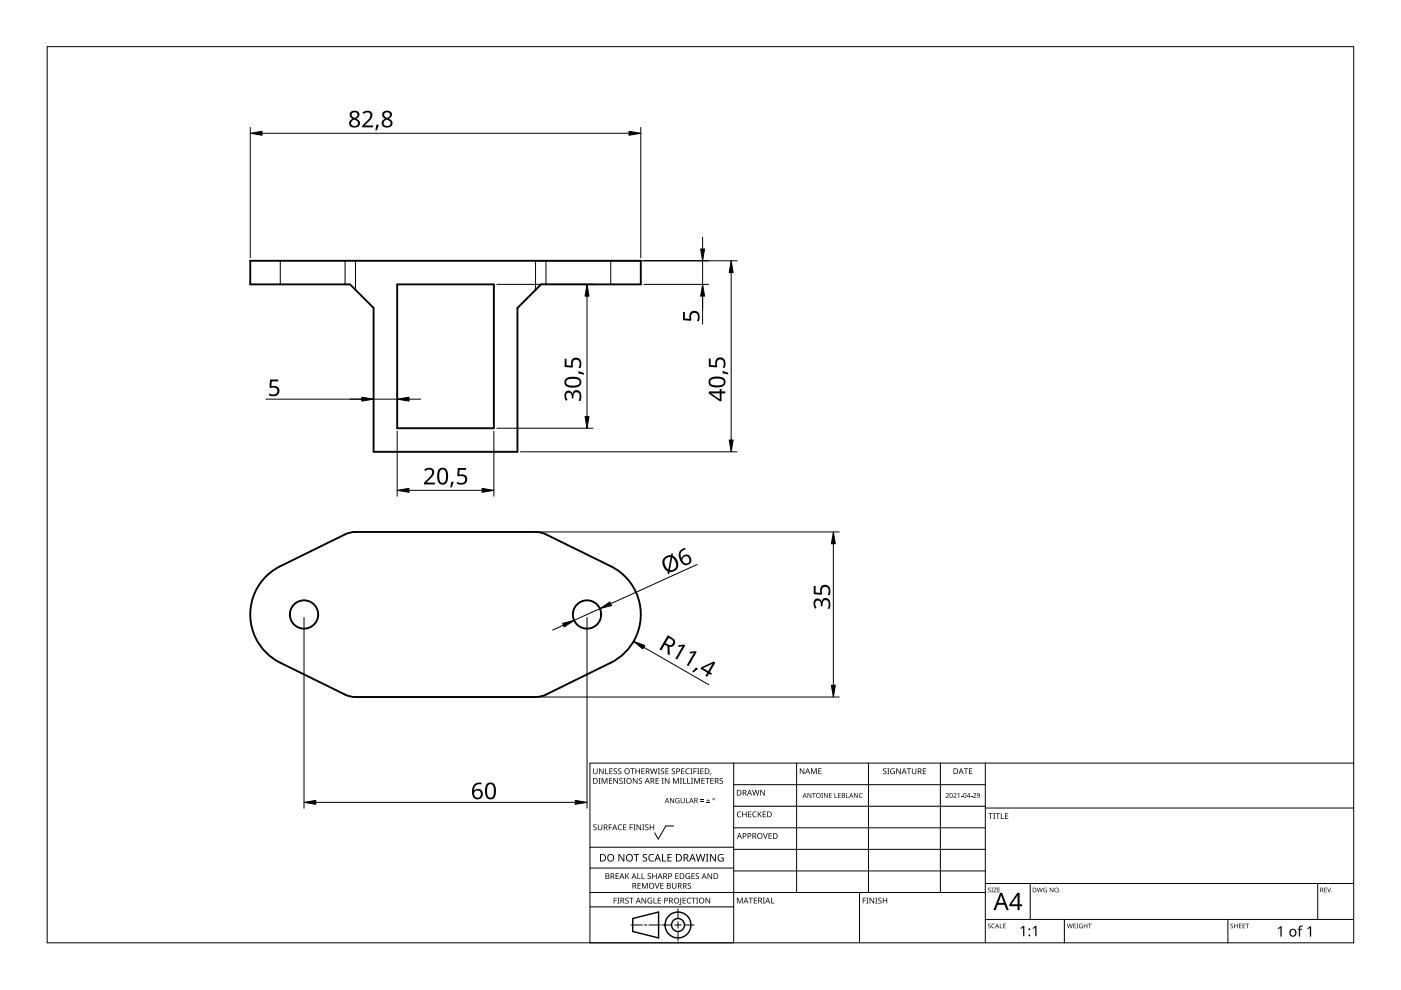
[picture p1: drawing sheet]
<svg xmlns="http://www.w3.org/2000/svg" width="297mm" height="210mm" viewBox="0 0 297 210" stroke-linecap="round" stroke-linejoin="round" font-family="sans-serif">
<g fill="none" stroke="#000" stroke-width=".4">
<path d="M53.1 55.3h82.8v5h-21.2l-5 5v30.5h-30.5v-30.5l-5-5h-21.1zM84.2 60.3h20.5v30.5h-20.5zM56.3 122.3l2-1.6 1.1-.6 13.8-6.8 1.3-.4 .9-.1h38.6l1.8 .5 13.7 6.8a11.4 11.4 0 0 1 6.4 10.2 11.4 11.4 0 0 1-6.4 10.2l-13.7 6.8-.9 .3-1.4 .2h-38.6l-1.7-.5-13.8-6.8a11.4 11.4 0 0 1-3.1-18.2z"/>
<circle cx="64.5" cy="130.3" r="3"/>
<circle cx="124.5" cy="130.3" r="3"/>
</g>
<path d="M59.4 55.3v5M73.2 55.3v5M75.4 55.3v6.2M113.5 55.3v6.2M115.8 55.3v5M129.5 55.3v5" fill="none" stroke="#000" stroke-width=".21"/>
<path d="M10 9.9h277v190h-277z" fill="none" stroke="#000" stroke-width=".21"/>
<g fill="none" stroke="#000" stroke-width=".21">
<path d="M125.1 179.6h30.5M142.8 175.1h-1.6l-1.6 2.8-.8-1.3M155.6 161.8v38.1h-30.5v-38.1h161.9M155.6 166.4h53.3M155.6 170.9h53.3M155.6 175.5h53.3M168.9 161.8v27.4M184.1 161.8v27.4M199.4 161.8v27.4M208.9 161.8v38.1M208.9 171.3h78.1M125.1 192.3h30.5"/>
<path d="M125.1 189.2h83.8M125.1 184h30.5M133.8 196.1h2.4M136.6 196.1h.6M137.6 196.1h2.4M140.3 196.1h2.1M143.1 196.1h1.3M143.7 192.7v2M143.7 195.4v1.4M143.7 197.5v2M145.1 196.1h2.1M155.6 180.1h53.3"/>
<path d="M155.6 184.7h53.3M182.2 189.2v10.7M208.9 194.9h78.1M208.9 187.3h78.1M218.4 187.3v7.6M225.7 194.9v5M260.3 194.9v5M279.4 187.3v7.6"/>
</g>
<g fill="#000">
<path d="M125.8 174.9l.5-.1h.2l-.1 .2a.25 .25 0 0 0-.3-.1 .25 .25 0 0 0 0 .4 .4 .4 0 0 1 .4 .3 .4 .4 0 0 1-.2 .5 .4 .4 0 0 1-.5-.3v.1a.27 .27 0 0 0 .5 0 .27 .27 0 0 0-.1-.4l-.4-.2zM125.8 162.9h.1v.8a.32 .32 0 0 0 .3 .3 .32 .32 0 0 0 .3-.3v-.8h.2v.8a.47 .47 0 0 1-.5 .4 .47 .47 0 0 1-.4-.4zM126.9 165h.4l-.1 .1v1l.1 .1h-.4l.1-.1v-1zM126.8 174.8h.1v.8a.32 .32 0 0 0 .3 .3 .32 .32 0 0 0 .3-.3v-.8h.2v.8a.47 .47 0 0 1-.5 .4 .47 .47 0 0 1-.4-.4zM127 162.9h.2l.6 1v-1h.2v1.2h-.2l-.7-1 .1 1h-.2zM127.6 165h.2l.4 1 .4-1h.2v1.2h-.2v-1.1l-.4 1.1h-.1l-.4-1.1v1.1h-.1zM128.3 162.9h.2v1.1h.5v.1h-.7zM129.1 174.8h.7v.1h-.6v.5h.5v.1h-.5v.5h-.1zM129.1 165h.7v.1h-.5v.4h.5v.1h-.5v.4h.5v.2h-.7zM129.2 162.9h.7v.1h-.5v.4h.4v.2h-.4v.4h.5v.1h-.7zM130.1 163l.5-.1 .2 .1v.1a.25 .25 0 0 0-.4-.1 .25 .25 0 0 0 0 .4 .4 .4 0 0 1 .4 .3 .4 .4 0 0 1-.2 .5 .4 .4 0 0 1-.5-.3v.1a.27 .27 0 0 0 .5 0 .27 .27 0 0 0-.1-.4l-.4-.2zM130.1 165h.1l.7 1v-1h.1v1.2h-.2l-.6-1v1h-.1z"/>
<path d="M131.1 175l.5-.2 .3 .1-.1 .1a.49 .49 0 0 0-.7 .4 .49 .49 0 0 0 .8 .4 .57 .57 0 0 1-.8 0 .57 .57 0 0 1 0-.8zM131.1 163l.4-.1 .2 .1v.1a.25 .25 0 0 0-.4-.1 .25 .25 0 0 0 0 .4 .4 .4 0 0 1 .5 .3 .4 .4 0 0 1-.3 .5 .4 .4 0 0 1-.5-.3l.1 .1a.27 .27 0 0 0 .4 0 .27 .27 0 0 0-.1-.4l-.3-.2zM131.3 165.1l.5-.2 .2 .1v.1a.25 .25 0 0 0-.4-.1 .25 .25 0 0 0 0 .4 .4 .4 0 0 1 .4 .3 .4 .4 0 0 1-.2 .5 .4 .4 0 0 1-.5-.2h.1a.27 .27 0 0 0 .4 .1 .27 .27 0 0 0-.1-.4l-.4-.3zM132.2 165h.4l-.1 .1v1l.1 .1h-.4l.1-.1v-1zM132.1 174.8h.7v.1h-.5v.4h.5v.1h-.5v.5h.5v.1h-.7zM133.5 174.8h.7v.1h-.5v.5h.5v.1h-.5v.5h-.2zM133.6 162.9h.9v.1h-.3v1.1h-.2v-1.1h-.4zM134.3 174.8h.4l-.1 .1v1l.1 .1h-.4l.1-.1v-1zM134.2 165h.2l.6 1v-1h.2v1.2h-.2l-.7-1v1h-.1zM134.7 162.9h.2v.5h.6v-.5h.2v1.2h-.2v-.5h-.6v.5h-.2zM135 174.8h.1l.7 1v-1h.1v1.2h-.2l-.6-1v1h-.1zM135.5 165.1l.4-.2 .2 .1v.1a.25 .25 0 0 0-.4-.1 .25 .25 0 0 0 0 .4 .4 .4 0 0 1 .5 .3 .4 .4 0 0 1-.3 .5 .4 .4 0 0 1-.5-.2h.1a.27 .27 0 0 0 .4 .1 .27 .27 0 0 0-.1-.4l-.3-.3z"/>
<path d="M136.2 174.8h.4l-.1 .1v1l.1 .1h-.4l.1-.1v-1zM136 162.9h.7v.1h-.6v.4h.5v.2h-.5v.4h.6v.1h-.7zM136.8 174.9l.4-.1h.3l-.1 .2a.25 .25 0 0 0-.3-.1 .25 .25 0 0 0 0 .4 .4 .4 0 0 1 .4 .3 .4 .4 0 0 1-.3 .5 .4 .4 0 0 1-.4-.3v.1a.27 .27 0 0 0 .5 0 .27 .27 0 0 0-.1-.4l-.4-.2zM137.8 174.8h.1v.5h.6v-.5h.2v1.2h-.2v-.6h-.6v.6h-.1zM137.8 162.9h.2l.3 1 .2-1h.2l.3 1 .2-1h.2l-.3 1.2h-.2l-.3-1-.3 1h-.1zM139 165h.7v.1h-.5v.4h.4v.1h-.4v.4h.5v.2h-.7zM139.5 162.9h.4l-.1 .1v1l.1 .1h-.4l.1-.1v-1zM140.3 165h.4l-.1 .1v1l.1 .1h-.4l.1-.1v-1zM140.1 163l.5-.1 .2 .1v.1a.25 .25 0 0 0-.4-.1 .25 .25 0 0 0 0 .4 .4 .4 0 0 1 .4 .3 .4 .4 0 0 1-.2 .5 .4 .4 0 0 1-.5-.3l.1 .1a.27 .27 0 0 0 .4 0 .27 .27 0 0 0-.1-.4l-.4-.2zM141.1 162.9h.7v.1h-.6v.4h.5v.2h-.5v.4h.6v.1h-.7zM141 165h.1l.7 1v-1h.1v1.2h-.2l-.6-1v1h-.1zM142.1 169.2h.1l.6 .9v-.9h.1v1.1h-.1l-.6-.9v.9h-.1z"/>
<path d="M142.5 163l.4-.1 .2 .1v.1a.25 .25 0 0 0-.4-.1 .25 .25 0 0 0 0 .4 .4 .4 0 0 1 .4 .3 .4 .4 0 0 1-.2 .5 .4 .4 0 0 1-.5-.3l.1 .1a.27 .27 0 0 0 .4 0 .27 .27 0 0 0-.1-.4l-.4-.2zM142.7 165h.2l.4 1 .4-1h.2v1.2h-.1v-1.1l-.4 1.1h-.2l-.4-1.1v1.1h-.1zM143.3 169.3l.5-.1 .3 .1-.1 .1a.45 .45 0 0 0-.7 .3 .45 .45 0 0 0 .6 .5v-.4h-.2v-.1h.4v.6a.6 .6 0 0 1-.8-.2 .6 .6 0 0 1 0-.8zM144.1 165h.5l-.2 .1v1l.2 .1h-.5l.2-.1v-1zM144.8 165h.2v1h.5v.2h-.7zM144.4 162.9h.7v.1h-.5v.4h.5v.2h-.5v.4h.5v.1h-.7zM144.3 169.2h.2v.7a.28 .28 0 0 0 .2 .3 .28 .28 0 0 0 .3-.3v-.7h.2v.7a.42 .42 0 0 1-.5 .4 .42 .42 0 0 1-.4-.4zM145.4 169.2h.2v1h.5v.1h-.7zM145.7 165h.2v1h.5v.2h-.7zM145.5 163.1l.4-.2 .3 .1v.1a.49 .49 0 0 0-.7 .4 .49 .49 0 0 0 .7 .5 .57 .57 0 0 1-.8-.1 .57 .57 0 0 1 0-.8zM146.4 162.9h.4l-.1 .1v1l.1 .1h-.4l.1-.1v-1zM146.5 165h.4l-.1 .1v1l.1 .1h-.4l.1-.1v-1z"/>
<path d="M147 162.9h.7v.1h-.5v.5h.5v.1h-.5v.5h-.2zM147.2 165h.2l.4 1 .4-1h.2v1.2h-.2l.1-1.1-.5 1.1h-.1l-.4-1.1v1.1h-.1zM147.8 162.9h.5l-.2 .1v1l.2 .1h-.5l.2-.1v-1zM148.5 169.9h.7v.1h-.7zM148.5 169.5h.7v.2h-.7zM148.5 162.9h.7v.1h-.6v.4h.5v.2h-.5v.4h.6v.1h-.7zM148.7 165h.7v.1h-.5v.4h.5v.1h-.5v.4h.5v.2h-.7zM149.8 170.2h.7v.1h-.7zM149.5 165h.9v.1h-.3v1.1h-.2v-1.1h-.4zM150.1 169.4l.1 .3h.3l-.3 .1v.3l-.1-.3h-.3l.3-.1zM150.7 163.9h.1l-.2 .4zM150.6 165h.7v.1h-.5v.4h.5v.1h-.5v.4h.5v.2h-.7z"/>
<path d="M152.6 165.1l.4-.2 .3 .1-.1 .1a.25 .25 0 0 0-.4-.1 .25 .25 0 0 0 0 .4 .4 .4 0 0 1 .5 .3 .4 .4 0 0 1-.3 .5 .4 .4 0 0 1-.5-.2h.1a.27 .27 0 0 0 .5 .1 .27 .27 0 0 0-.1-.4l-.4-.3zM156.4 172.2l.4-.2 .4 .1-.1 .1a.49 .49 0 0 0-.7 .5 .49 .49 0 0 0 .7 .4 .57 .57 0 0 1-.8 0 .57 .57 0 0 1 0-.8zM157.4 172.1h.1v.5h.7v-.5h.1v1.2h-.1v-.6h-.7v.6h-.1zM158.6 172.1h.7v.1h-.5v.4h.5v.1h-.5v.4h.5v.2h-.7zM159.7 172.2l.4-.2 .3 .1v.1a.49 .49 0 0 0-.7 .5 .49 .49 0 0 0 .7 .4 .57 .57 0 0 1-.8 0 .57 .57 0 0 1 0-.8zM159.5 167.5h.1l.3 1 .3-1h.1l.3 1 .3-1h.1l-.3 1.2h-.2l-.3-1.1-.3 1.1h-.1zM160.7 172.1h.1v.6l.5-.6h.2l-.5 .5 .5 .7h-.1l-.5-.6-.1 .6h-.1zM161.8 176.6h.1l.4 1.1 .3-1.1h.2l-.5 1.2h-.1zM161.2 167.5h.2l.6 1v-1h.2v1.2h-.2l-.7-1v1h-.1zM161.7 172.1h.7v.1h-.5v.4h.5v.1h-.5v.4h.5v.2h-.7zM162.9 176.6h.7v.2h-.5v.3h.5v.2h-.5v.4h.5v.1h-.7zM169.6 162.9h.2l.6 1v-1h.1v1.2h-.1l-.7-1v1h-.1z"/>
<path d="M171.2 168.1h.2l.5 .9v-.9h.1v1.1h-.1l-.6-.9v.9h-.1zM172 162.9h.2l.4 1 .3-1h.3v1.2h-.2v-1l-.4 1h-.1l-.4-1.1v1.1h-.1zM172.2 168.1h.7v.2h-.3v.9h-.1v-.9h-.3zM173.5 162.9h.7v.1h-.5v.4h.4v.1h-.4v.5h.5v.1h-.7zM174.1 168.1h.4l-.1 .1 .1 1h-.4l.1-.1zM174.7 168.1h.1l.6 .9v-.9h.1v1.1h-.2l-.5-.9v.9h-.1zM175.8 168.1h.5v.2h-.4v.3h.4v.1h-.4v.4h.4v.1h-.5zM176.9 168.1h.2v1h.4v.1h-.6zM177.7 168.1h.6v.2h-.5v.3h.4v.1h-.4v.4h.5v.1h-.6zM179.4 168.1h.1v1h.5v.1h-.6zM181.1 168.1h.1l.6 .9v-.9h.1v1.1h-.2l-.5-.9v.9h-.1zM182.2 168.3l.4-.2 .3 .1-.1 .1a.41 .41 0 0 0-.6 .4 .41 .41 0 0 0 .6 .3 .48 .48 0 0 1-.7 0 .48 .48 0 0 1 .1-.7z"/>
<path d="M187.3 163l.4-.1 .2 .1v.1a.25 .25 0 0 0-.4-.1 .25 .25 0 0 0 0 .4 .4 .4 0 0 1 .5 .3 .4 .4 0 0 1-.3 .5 .4 .4 0 0 1-.5-.3l.1 .1a.27 .27 0 0 0 .4 0 .27 .27 0 0 0-.1-.4l-.3-.2zM188.1 162.9h.5l-.2 .1v1l.2 .1h-.5l.2-.1v-1zM188.9 163.1l.5-.2 .3 .1v.1a.5 .5 0 0 0-.8 .4 .5 .5 0 0 0 .7 .5v-.4h-.3v-.1h.4v.6a.66 .66 0 0 1-.8-.1 .66 .66 0 0 1 0-.9zM190 162.9h.2l.7 1-.1-1h.2v1.2h-.2l-.6-1v1h-.2zM192.3 162.9h.9v.1h-.4v1.1h-.2v-1.1h-.3zM193.3 162.9h.2v.8a.32 .32 0 0 0 .3 .3 .32 .32 0 0 0 .3-.3v-.8h.2v.8a.47 .47 0 0 1-.5 .4 .47 .47 0 0 1-.5-.4zM195.7 162.9h.6v.1h-.5v.4h.5v.2h-.5v.4h.5v.1h-.6zM200.5 168.3a.37 .37 0 0 1 .6 0 .37 .37 0 0 1-.2 .5l-.3 .3h.6v.1h-.7l.3-.4a.27 .27 0 0 0 .2-.4 .27 .27 0 0 0-.4-.1zM202.1 168.3a.37 .37 0 0 1 .6 0 .37 .37 0 0 1-.2 .5l-.2 .3h.5v.1h-.7l.3-.4a.27 .27 0 0 0 .3-.4 .27 .27 0 0 0-.5-.1zM203 168.4l.4-.3v1.1h-.1v-.9zM203.7 168.7h.4v.1h-.4zM204.3 162.9h1v.1h-.4v1.1h-.2v-1.1h-.4z"/>
<path d="M205.8 168.7h.4v.1h-.4zM205.4 162.9h.7v.1h-.5v.4h.5v.1h-.5v.5h.5v.1h-.7zM206.3 168.3a.37 .37 0 0 1 .6 0 .37 .37 0 0 1-.2 .5l-.2 .3h.5v.1h-.7l.3-.4a.27 .27 0 0 0 .3-.4 .27 .27 0 0 0-.5-.1zM209.6 172.4h.9v.2h-.4v1h-.1v-1h-.4zM210.6 172.4h.4l-.1 .1v1l.1 .1h-.4l.1-.1v-1zM211.1 172.4h.9v.2h-.4v1h-.1v-1h-.4zM212.2 172.4h.2v1.1h.5v.1h-.7zM213.1 172.4h.7v.2h-.6v.3h.5v.2h-.5v.4h.6v.1h-.7zM130.1 190.3h.7v.2h-.5v.4h.4v.1h-.4v.6h-.2zM130.5 185.2h.7v.1h-.5v.4h.5v.1h-.5v.4h.5v.2h-.7zM130.9 190.3h.4l-.1 .2v.9l.1 .2h-.4l.1-.2v-.9zM131.1 181.1h.3l.8 1.3v-1.3h.2v1.6h-.3l-.8-1.4v1.4h-.2z"/>
<path d="M132.6 190.5l.4-.2 .3 .1-.1 .1a.25 .25 0 0 0-.4-.1 .25 .25 0 0 0 0 .4 .4 .4 0 0 1 .5 .3 .4 .4 0 0 1-.3 .5 .4 .4 0 0 1-.5-.2h.1a.27 .27 0 0 0 .5 .1 .27 .27 0 0 0-.1-.5l-.4-.2zM132.6 185.2h.1v.6l.6-.6h.1l-.5 .5 .5 .7h-.1l-.5-.6-.1 .6h-.1zM133.4 190.3h.9v.2h-.4v1.1h-.1v-1.1h-.4zM134.3 181.1h1.2v.2h-.5v1.4h-.2v-1.4h-.5zM135.1 185.2h.2v1h.5v.2h-.7zM135.2 187.2h.6v.1h-.5v.4h.5v.2h-.5v.4h.5v.1h-.6zM136 185.2h.2v1h.5v.2h-.7zM136.1 187.2h.2l.4 1 .4-1h.2v1.2h-.1v-1l-.4 1h-.2l-.4-1 .1 1h-.2zM136 190.3h.2l.7 1.1-.1-1.1h.2v1.3h-.2l-.6-1v1h-.2zM136.3 181.2l.3-.1h.6l-.2 .2a.33 .33 0 0 0-.5 .1 .33 .33 0 0 0 .4 .4 .49 .49 0 0 1 .3 .7 .49 .49 0 0 1-.8 .2l-.2-.1v-.2l.3 .1a.35 .35 0 0 0 .5-.2 .35 .35 0 0 0-.4-.4l-.3-.3zM137.4 190.5l.6-.2 .3 .1-.1 .1a.5 .5 0 0 0-.8 .4 .5 .5 0 0 0 .7 .5v-.3h-.3v-.2h.5v.6a.66 .66 0 0 1-.9-.1 .66 .66 0 0 1 0-.9zM137.4 185.3l.4-.2 .2 .1v.1a.25 .25 0 0 0-.4-.1 .25 .25 0 0 0 0 .4 .4 .4 0 0 1 .4 .3 .4 .4 0 0 1-.2 .5 .4 .4 0 0 1-.5-.2h.1a.27 .27 0 0 0 .4 .1 .27 .27 0 0 0-.1-.4l-.4-.3z"/>
<path d="M137.7 181.3l.5-.2h.5l-.1 .2a.63 .63 0 0 0-.9 .6 .63 .63 0 0 0 .9 .5v.2a.83 .83 0 0 1-1-.3 .83 .83 0 0 1 .1-1zM138.6 190.3h.1v1.1h.5v.2h-.6zM138.8 187.2h.2l.3 1.1 .4-1.1h.1l-.4 1.2h-.2zM138.3 185.2h.2v.5h.6v-.5h.1v1.2h-.1v-.6h-.6v.6h-.2zM139.5 190.3h.6v.2h-.5v.4h.5v.1h-.5v.4h.5v.2h-.6zM140.4 181.1h.2v1.4h.6v.2h-.8zM140 187.2h.7v.1h-.5v.4h.4v.2h-.4v.4h.5v.1h-.7zM141.5 181.1h.9v.2h-.7v.4h.7v.2h-.7v.6h.7v.2h-.9zM142.5 187.2h.1v.8a.32 .32 0 0 0 .4 .3 .32 .32 0 0 0 .3-.3v-.8h.1v.8a.47 .47 0 0 1-.5 .4 .47 .47 0 0 1-.4-.4zM143.2 185.2h.7v.1h-.6v.4h.5v.1h-.5v.4h.6v.2h-.7zM144.2 190.3h.2v1.3l-.1 .2-.3 .1v-.2l.2-.1zM144.7 190.3h.7v.2h-.5v.4h.5v.1h-.5v.4h.5v.2h-.7z"/>
<path d="M145.5 185.3l.4-.2 .4 .1-.1 .1a.5 .5 0 0 0-.7 .4 .5 .5 0 0 0 .7 .5v-.3h-.3v-.2h.4v.6a.66 .66 0 0 1-.9-.1 .66 .66 0 0 1 .1-.9zM145.8 190.5l.4-.2 .3 .1v.1a.49 .49 0 0 0-.7 .5 .49 .49 0 0 0 .7 .4 .57 .57 0 0 1-.8 0 .57 .57 0 0 1 0-.8zM145.9 187.3l.4-.1 .2 .1v.1a.25 .25 0 0 0-.4-.1 .25 .25 0 0 0 0 .4 .4 .4 0 0 1 .4 .3 .4 .4 0 0 1-.2 .5 .4 .4 0 0 1-.5-.3l.1 .1a.27 .27 0 0 0 .4 0 .27 .27 0 0 0-.1-.4l-.4-.2zM146.6 190.3h.9v.2h-.4v1.1h-.1v-1.1h-.4zM146.6 185.2h.7v.1h-.5v.4h.5v.1h-.5v.4h.5v.2h-.7zM147.6 190.3h.4l-.1 .2v.9l.1 .2h-.4l.1-.2v-.9zM147.5 185.3l.5-.2 .2 .1v.1a.25 .25 0 0 0-.4-.1 .25 .25 0 0 0 0 .4 .4 .4 0 0 1 .4 .3 .4 .4 0 0 1-.2 .5 .4 .4 0 0 1-.5-.2h.1a.27 .27 0 0 0 .4 .1 .27 .27 0 0 0-.1-.4l-.4-.3zM147.5 181.1h.2l.4 1.3 .3-1.3h.2l.4 1.3 .3-1.3h.2l-.4 1.6h-.2l-.4-1.4-.3 1.4h-.2zM149.7 181.1h.5l-.2 .1v1.3l.2 .2h-.5l.1-.2v-1.3zM149.6 190.3h.2l.6 1.1v-1.1h.2v1.3h-.2l-.7-1v1h-.1zM150 185.2h.2l.6 1v-1h.2v1.2h-.2l-.7-1 .1 1h-.2zM150.5 181.1h.3l.8 1.3v-1.3h.2v1.6h-.3l-.8-1.4v1.4h-.2z"/>
<path d="M152.3 181.3l.8-.2h.3l-.1 .2a.65 .65 0 0 0-1 .5 .65 .65 0 0 0 .9 .7v-.5h-.3v-.2h.5v.8a.86 .86 0 0 1-1.1-.2 .86 .86 0 0 1 0-1.1zM156.2 190.3h.3l.3 1 .4-1h.3v1.2h-.2v-1l-.4 1h-.1l-.4-1v1h-.2zM158.7 190.3h.9v.2h-.3v1h-.2v-1h-.4zM159.8 190.3h.7v.2h-.5v.3h.5v.2h-.5v.4h.5v.1h-.7zM161.7 190.3h.5l-.2 .2v.9l.2 .1h-.5l.2-.1v-.9zM163.5 190.3h.1v1.1h.6v.1h-.7zM182.9 190.3h.7v.2h-.5v.4h.5v.1h-.5v.6h-.2zM183.7 190.3h.4l-.1 .2v.9l.1 .2h-.4l.1-.2v-.9zM184.4 190.3h.1l.7 1v-1h.1v1.3h-.1l-.7-1v1h-.1zM185.6 190.3h.4l-.1 .2v.9l.1 .2h-.4l.1-.2v-.9zM186.2 190.5l.5-.2 .2 .1v.1a.25 .25 0 0 0-.4-.1 .25 .25 0 0 0 0 .4 .4 .4 0 0 1 .4 .3 .4 .4 0 0 1-.2 .5 .4 .4 0 0 1-.5-.2 .27 .27 0 0 0 .5 .1 .27 .27 0 0 0-.1-.5l-.4-.2zM187.2 190.3h.1v.6h.6v-.6h.2v1.3h-.2v-.6h-.6v.6h-.1z"/>
<path d="M209.5 188.3l.3-.1 .2 .2a.24 .24 0 0 0-.3-.1 .24 .24 0 0 0-.1 .3 .24 .24 0 0 0 .3 .1 .31 .31 0 0 1 0 .5 .31 .31 0 0 1-.5-.2 .23 .23 0 0 0 .4 .2 .23 .23 0 0 0 0-.4l-.3-.2zM209.5 195.9l.3-.1 .2 .2a.24 .24 0 0 0-.3-.1 .24 .24 0 0 0-.1 .3 .24 .24 0 0 0 .3 .1 .31 .31 0 0 1 0 .5 .31 .31 0 0 1-.5-.1 .23 .23 0 0 0 .4 .1 .23 .23 0 0 0 0-.4l-.3-.2zM210.2 188.2h.3l-.1 .1 .1 .9h-.3l.1-.1zM210.3 196l.4-.2 .2 .1v.1a.39 .39 0 0 0-.6 .3 .39 .39 0 0 0 .6 .4 .46 .46 0 0 1-.7-.1 .46 .46 0 0 1 .1-.6zM210.7 188.2h.6l-.5 .9h.5v.1h-.7l.5-.9h-.4zM212 195.8h.1v.9l.4 .1h-.5zM211.5 188.2h.5l-.4 .1v.3h.4l-.4 .1v.4l.4 .1h-.5zM212.7 195.8h.5l-.4 .1v.3h.4l-.4 .2v.3l.4 .1h-.5zM216.4 196.8l.6-.5h.2v2.2h-.3v-1.9l-.4 .4zM218.9 196.8l.6-.5h.3v2.2h-.3v-1.9l-.4 .4zM219.8 188.2h.2l.2 .8 .2-.8h.1l.2 .8 .2-.8h.2l-.3 1h-.1l-.2-.8-.3 .8h-.1zM221.3 188.3h.7h-.1a.4 .4 0 0 0-.6 .4 .4 .4 0 0 0 .6 .4v-.3l-.3-.1h.4v.5a.53 .53 0 0 1-.7-.2 .53 .53 0 0 1 0-.7z"/>
<path d="M222.6 188.2h.1l.5 .8v-.8h.1v1h-.1l-.5-.8v.8h-.1zM226.2 195.8h.1l.2 .9 .3-.9h.1l.2 .9 .2-.9h.1l-.2 1h-.1l-.3-.8-.2 .8h-.1zM227.6 195.8h.5l-.4 .1v.3h.4l-.4 .2v.3l.4 .1h-.5zM228.3 195.8h.3l-.1 .1 .1 .9h-.3l.1-.1zM228.9 196l.7-.1-.2 .1a.4 .4 0 0 0-.5 .3 .4 .4 0 0 0 .5 .4v-.3l-.2-.1h.4v.5a.53 .53 0 0 1-.7-.1 .53 .53 0 0 1 0-.7zM229.8 195.8h.1v.4h.5v-.4h.1v1h-.1v-.4h-.5v.4h-.1zM230.7 195.8h.7l-.3 .1v.9h-.1v-.9zM260.9 195.9l.4-.1 .1 .2a.24 .24 0 0 0-.3-.1 .24 .24 0 0 0-.1 .3 .24 .24 0 0 0 .4 .1 .31 .31 0 0 1-.1 .5 .31 .31 0 0 1-.4-.1 .23 .23 0 0 0 .3 .1 .23 .23 0 0 0 .1-.4l-.4-.2zM261.7 195.8h.1v.4h.5v-.4h.1v1h-.1v-.4h-.5v.4h-.1zM262.7 195.8h.5l-.4 .1v.3h.4l-.4 .2v.3l.4 .1h-.5zM263.5 195.8h.5l-.4 .1v.3h.4l-.4 .2v.3l.4 .1h-.5zM264.1 195.8h.7l-.3 .1v.9h-.1v-.9z"/>
<path d="M270.9 196.9l.6-.5h.2v2.2h-.2v-1.9l-.4 .3zM275.5 196.4l.7-.1v.2h-.4l-.1 .2-.1 .2h.5v.2h-.5v1.5h-.2v-1.5h-.3l.3-.2zM277.2 196.9l.6-.5h.2v2.2h-.3v-1.9l-.4 .3zM280.8 188.2h.5l-.4 .1v.3h.4l-.4 .1v.4l.4 .1h-.5zM281.4 188.2h.1l.3 .8 .3-.8h.1l-.3 1h-.2z"/>
<path d="M125.7 165h.4a.61 .61 0 0 1 .6 .6 .61 .61 0 0 1-.6 .6h-.4zM125.9 165.1v.9h.2a.48 .48 0 0 0 .5-.4 .48 .48 0 0 0-.5-.5z"/>
<path d="M128 174.8h.3a.35 .35 0 0 1 .5 .2 .35 .35 0 0 1-.3 .5l.4 .5h-.2l-.3-.5h-.2v.5h-.2zM128.2 174.9v.5h.1a.23 .23 0 0 0 .3-.2 .23 .23 0 0 0-.3-.3z"/>
<path d="M130.3 174.8h.1l.5 1.2h-.2l-.1-.4h-.5l-.2 .4h-.1zM130.3 175l-.2 .5h.4z"/>
<path d="M132.3 163.5a.61 .61 0 0 1 1.2 0 .61 .61 0 0 1-1.2 0zM132.6 163.5a.45 .45 0 0 0 .8 0 .45 .45 0 0 0-.8 0z"/>
<path d="M132.7 165.6a.61 .61 0 0 1 1.2 0 .61 .61 0 0 1-1.2 0zM133 165.6a.45 .45 0 0 0 .9 0 .45 .45 0 0 0-.9 0z"/>
<path d="M136.9 162.9h.4a.35 .35 0 0 1 .4 .3 .35 .35 0 0 1-.2 .4l.3 .5h-.2l-.3-.5h-.2v.5h-.2zM137.1 163v.5h.2a.23 .23 0 0 0 .3-.2 .23 .23 0 0 0-.3-.3z"/>
<path d="M137.2 165h.1l.5 1.2h-.2l-.1-.4h-.5l-.2 .4h-.1zM137.2 165.1l-.2 .6h.4z"/>
<path d="M137.9 165h.4a.35 .35 0 0 1 .4 .2 .35 .35 0 0 1-.2 .4l.3 .6h-.2l-.3-.5h-.2v.5h-.2zM138.1 165.1v.4h.2a.23 .23 0 0 0 .3-.2 .23 .23 0 0 0-.3-.2z"/>
<path d="M141.4 169.2h.1l.4 1.1h-.1l-.2-.3h-.4l-.1 .3h-.2zM141.4 169.3l-.2 .5h.4z"/>
<path d="M143.4 162.9h.3a.41 .41 0 0 1 .5 .5 .41 .41 0 0 1-.6 .3v.4h-.2zM143.6 163v.5a.29 .29 0 0 0 .4-.2 .29 .29 0 0 0-.4-.3z"/>
<path d="M146.5 169.2h.2l.4 1.1h-.2l-.1-.3h-.4l-.2 .3h-.1zM146.6 169.3l-.2 .5h.4z"/>
<path d="M147.2 169.2h.3a.31 .31 0 0 1 .4 .2 .31 .31 0 0 1-.2 .4l.3 .5h-.2l-.2-.5h-.2v.5h-.2zM147.4 169.3v.4h.1a.21 .21 0 0 0 .3-.2 .21 .21 0 0 0-.3-.2z"/>
<path d="M149.4 162.9h.4a.61 .61 0 0 1 .6 .6 .61 .61 0 0 1-.6 .6h-.4zM149.6 163v1h.2a.48 .48 0 0 0 .4-.5 .48 .48 0 0 0-.4-.5z"/>
<path d="M151.1 169.4a.24 .24 0 0 1 .4 0 .24 .24 0 0 1-.4 0zM151.2 169.4a.14 .14 0 0 0 .2 0 .14 .14 0 0 0-.2 0z"/>
<path d="M151.6 165h.3a.35 .35 0 0 1 .4 .2 .35 .35 0 0 1-.2 .4l.3 .6h-.2l-.2-.5h-.3v.5h-.1zM151.7 165.1v.4h.2a.23 .23 0 0 0 .3-.2 .23 .23 0 0 0-.3-.2z"/>
<path d="M156.7 176.6h.1l.5 1.2h-.1l-.2-.3h-.5l-.1 .3h-.2zM156.8 176.8l-.2 .5h.4z"/>
<path d="M156.2 167.5h.4a.61 .61 0 0 1 .6 .6 .61 .61 0 0 1-.6 .6h-.4zM156.4 167.6v1h.1a.48 .48 0 0 0 .5-.5 .48 .48 0 0 0-.4-.5z"/>
<path d="M157.5 167.5h.3a.35 .35 0 0 1 .4 .2 .35 .35 0 0 1-.2 .4l.3 .6h-.1l-.3-.5h-.3v.5h-.1zM157.6 167.6v.5h.2a.23 .23 0 0 0 .3-.3 .23 .23 0 0 0-.3-.2z"/>
<path d="M157.5 176.6h.3a.41 .41 0 0 1 .5 .5 .41 .41 0 0 1-.7 .3v.4h-.1zM157.6 176.8v.4a.29 .29 0 0 0 .5-.2 .29 .29 0 0 0-.5-.2z"/>
<path d="M158.5 176.6h.3a.41 .41 0 0 1 .5 .5 .41 .41 0 0 1-.6 .3v.4h-.2zM158.7 176.8v.4a.29 .29 0 0 0 .4-.2 .29 .29 0 0 0-.4-.2z"/>
<path d="M158.8 167.5h.2l.5 1.2h-.2l-.2-.4h-.4l-.2 .4h-.1zM158.9 167.6l-.2 .6h.4z"/>
<path d="M159.5 176.6h.4a.35 .35 0 0 1 .4 .3 .35 .35 0 0 1-.2 .4l.3 .5h-.2l-.3-.5h-.2v.5h-.2zM159.7 176.8v.4h.2a.23 .23 0 0 0 .3-.2 .23 .23 0 0 0-.3-.2z"/>
<path d="M160.4 177.2a.65 .65 0 0 1 1.3 0 .65 .65 0 0 1-1.3 0zM160.7 177.2a.45 .45 0 0 0 .9 0 .45 .45 0 0 0-.9 0z"/>
<path d="M162.7 172.1h.3a.61 .61 0 0 1 .6 .6 .61 .61 0 0 1-.6 .6h-.3zM162.8 172.2v.9h.2a.48 .48 0 0 0 .5-.4 .48 .48 0 0 0-.5-.5z"/>
<path d="M163.9 176.6h.4a.61 .61 0 0 1 .6 .7 .61 .61 0 0 1-.7 .5h-.3zM164 176.8v.9h.2a.48 .48 0 0 0 .5-.4 .48 .48 0 0 0-.5-.5z"/>
<path d="M170.6 168.1l.5 1.1-.3-.3h-.4l-.2 .3zM170.6 168.3l-.1 .4h.3z"/>
<path d="M171.2 162.9h.1l.5 1.2h-.2l-.1-.4h-.5l-.1 .4h-.2zM171.2 163.1l-.1 .5h.3z"/>
<path d="M173 168.7a.51 .51 0 0 1 1 0 .51 .51 0 0 1-1 0zM173.2 168.7a.38 .38 0 0 0 .7 0 .38 .38 0 0 0-.7 0z"/>
<path d="M178.5 168.1h.3a.26 .26 0 0 1 .3 .2 .26 .26 0 0 1-.1 .3 .27 .27 0 0 1 .2 .4 .27 .27 0 0 1-.4 .2h-.3zM178.6 168.7v.4h.2a.19 .19 0 0 0 .3-.2 .19 .19 0 0 0-.3-.2zM178.6 168.3v.3h.2a.17 .17 0 0 0 .2-.2 .17 .17 0 0 0-.2-.1z"/>
<path d="M180.4 168.1l.5 1.1-.2-.3h-.4l-.3 .3zM180.5 168.3l-.2 .4h.3z"/>
<path d="M191.6 162.9h.2l.4 1.2h-.1l-.2-.4h-.4l-.2 .4h-.1zM191.7 163.1l-.2 .5h.4z"/>
<path d="M194.6 162.9h.3a.35 .35 0 0 1 .5 .2 .35 .35 0 0 1-.3 .5l.4 .5h-.2l-.3-.5h-.3v.5h-.1zM194.7 163v.5h.2a.23 .23 0 0 0 .3-.2 .23 .23 0 0 0-.3-.3z"/>
<path d="M201.4 168.2l.4-.1 .1 .3 .1 .5-.2 .3-.3-.1-.2-.2zM201.5 168.3v.1a.37 .37 0 0 0-.1 .4 .37 .37 0 0 0 .4 .2 .4 .4 0 0 0 .1-.4 .4 .4 0 0 0-.4-.3z"/>
<path d="M202.2 162.9h.3a.61 .61 0 0 1 .6 .6 .61 .61 0 0 1-.6 .6h-.3zM202.3 163v1h.2a.48 .48 0 0 0 .5-.5 .48 .48 0 0 0-.5-.5z"/>
<path d="M203.7 162.9h.2l.4 1.2h-.1l-.2-.4h-.5l-.1 .4h-.2zM203.8 163.1l-.2 .5h.4z"/>
<path d="M204.3 168.2l.4-.1 .2 .3v.5l-.2 .3-.3-.1-.2-.2zM204.4 168.3v.1a.37 .37 0 0 0-.1 .4 .37 .37 0 0 0 .4 .2 .4 .4 0 0 0 .1-.4 .4 .4 0 0 0-.4-.3z"/>
<path d="M205.5 168.1h.1v.7h.2l-.2 .4h-.1v-.3h-.5zM205.5 168.3l-.4 .5h.4z"/>
<path d="M207.2 168.2a.49 .49 0 0 1 .6 .4 .49 .49 0 0 1-.4 .6l-.2-.1 .4-.1 .1-.3a.32 .32 0 0 1-.5 0 .32 .32 0 0 1 0-.5zM207.2 168.5a.25 .25 0 0 0 .5 0 .25 .25 0 0 0-.5 0z"/>
<path d="M128.4 185.2h.3a.31 .31 0 0 1 .4 .1 .31 .31 0 0 1-.2 .4 .33 .33 0 0 1 .3 .4 .33 .33 0 0 1-.4 .3h-.4zM128.5 185.8v.4h.3a.23 .23 0 0 0 .2-.2 .23 .23 0 0 0-.3-.2zM128.5 185.3v.4h.2a.21 .21 0 0 0 .3-.2 .21 .21 0 0 0-.3-.2z"/>
<path d="M127.2 181.1h.5a.79 .79 0 0 1 .8 .8 .79 .79 0 0 1-.9 .8h-.4zM127.4 181.2v1.3h.2a.62 .62 0 0 0 .7-.6 .62 .62 0 0 0-.6-.7z"/>
<path d="M129.5 185.2h.3a.35 .35 0 0 1 .4 .2 .35 .35 0 0 1-.2 .4l.3 .6h-.1l-.3-.5h-.3v.5h-.1zM129.6 185.3v.4h.2a.23 .23 0 0 0 .3-.2 .23 .23 0 0 0-.3-.2z"/>
<path d="M128.9 181.3a.77 .77 0 0 1 1.2 .1 .77 .77 0 0 1-.2 1.1 .77 .77 0 0 1-1.1-.3v-.5zM129.1 181.4a.63 .63 0 0 0-.2 .8 .63 .63 0 0 0 .9 .2l.1-.1a.61 .61 0 0 0 0-.8 .61 .61 0 0 0-.8-.1z"/>
<path d="M131.6 190.3h.3a.35 .35 0 0 1 .4 .3 .35 .35 0 0 1-.2 .4l.3 .6h-.1l-.3-.5h-.3v.5h-.1zM131.7 190.5v.4h.2a.23 .23 0 0 0 .3-.2 .23 .23 0 0 0-.3-.2z"/>
<path d="M131.8 185.2h.1l.5 1.2h-.2l-.1-.4h-.5l-.1 .4h-.2zM131.8 185.3l-.1 .6h.3z"/>
<path d="M132.9 181.3a.77 .77 0 0 1 1.1 0 .77 .77 0 0 1-.1 1.2 .77 .77 0 0 1-1.1-.3l-.1-.5zM133.1 181.4a.63 .63 0 0 0-.2 .8 .63 .63 0 0 0 .9 .2l.1-.1a.61 .61 0 0 0 0-.8 .61 .61 0 0 0-.8-.1z"/>
<path d="M134.1 187.2h.3a.35 .35 0 0 1 .5 .2 .35 .35 0 0 1-.3 .5l.4 .5h-.2l-.3-.5h-.2v.5h-.2zM134.3 187.3v.5h.1a.23 .23 0 0 0 .3-.2 .23 .23 0 0 0-.3-.3z"/>
<path d="M134.4 185.2h.1l.5 1.2h-.2l-.1-.4h-.5l-.2 .4h-.1zM134.4 185.3l-.2 .6h.4z"/>
<path d="M135.3 190.3h.1l.5 1.3h-.2l-.1-.4h-.5l-.2 .4h-.1zM135.3 190.5l-.2 .5h.4z"/>
<path d="M137.5 187.8a.61 .61 0 0 1 1.2 0 .61 .61 0 0 1-1.2 0zM137.8 187.8a.45 .45 0 0 0 .8 0 .45 .45 0 0 0-.8 0z"/>
<path d="M139.3 181.1h.2l.6 1.6h-.2l-.2-.5h-.6l-.2 .5h-.2zM139.4 181.3l-.2 .7h.5z"/>
<path d="M139.9 185.2h.1l.5 1.2h-.2l-.1-.4h-.5l-.1 .4h-.2zM139.9 185.3l-.2 .6h.4z"/>
<path d="M140.6 185.2h.4a.35 .35 0 0 1 .4 .2 .35 .35 0 0 1-.2 .4l.3 .6h-.2l-.3-.5h-.2v.5h-.2zM140.8 185.3v.4h.2a.23 .23 0 0 0 .3-.2 .23 .23 0 0 0-.3-.2z"/>
<path d="M141.4 187.2h.3a.31 .31 0 0 1 .5 .2 .31 .31 0 0 1-.2 .4 .33 .33 0 0 1 .2 .4 .33 .33 0 0 1-.4 .2h-.4zM141.5 187.9v.4h.3a.23 .23 0 0 0 .3-.2 .23 .23 0 0 0-.3-.2zM141.5 187.3v.4h.3a.21 .21 0 0 0 .2-.2 .21 .21 0 0 0-.3-.2z"/>
<path d="M140.8 190.3h.4a.41 .41 0 0 1 .4 .5 .41 .41 0 0 1-.6 .3v.5h-.2zM141 190.5v.5a.29 .29 0 0 0 .5-.3 .29 .29 0 0 0-.5-.2z"/>
<path d="M141.9 190.3h.3a.35 .35 0 0 1 .4 .3 .35 .35 0 0 1-.2 .4l.3 .6h-.1l-.3-.5h-.3v.5h-.1zM142 190.5v.4h.2a.23 .23 0 0 0 .3-.2 .23 .23 0 0 0-.3-.2z"/>
<path d="M141.7 185.2h.3a.41 .41 0 0 1 .5 .5 .41 .41 0 0 1-.6 .2v.5h-.2zM141.9 185.3v.5a.29 .29 0 0 0 .4-.3 .29 .29 0 0 0-.4-.2z"/>
<path d="M143.7 187.2h.4a.35 .35 0 0 1 .4 .2 .35 .35 0 0 1-.2 .5l.3 .5h-.2l-.3-.5h-.2v.5h-.2zM143.9 187.3v.5h.2a.23 .23 0 0 0 .3-.2 .23 .23 0 0 0-.3-.3z"/>
<path d="M142.8 191a.61 .61 0 0 1 1.2 0 .61 .61 0 0 1-1.2 0zM143 191a.45 .45 0 0 0 .9 0 .45 .45 0 0 0-.9 0z"/>
<path d="M143.3 181.1h.5a.79 .79 0 0 1 .8 .8 .79 .79 0 0 1-.8 .8h-.5zM143.5 181.2v1.3h.2a.62 .62 0 0 0 .7-.6 .62 .62 0 0 0-.6-.7z"/>
<path d="M144.8 187.2h.3a.35 .35 0 0 1 .5 .2 .35 .35 0 0 1-.3 .5l.4 .5h-.2l-.3-.5h-.3v.5h-.1zM144.9 187.3v.5h.2a.23 .23 0 0 0 .3-.2 .23 .23 0 0 0-.3-.3z"/>
<path d="M144.1 185.2h.4a.61 .61 0 0 1 .6 .6 .61 .61 0 0 1-.6 .6h-.4zM144.3 185.3v.9h.1a.48 .48 0 0 0 .5-.4 .48 .48 0 0 0-.4-.5z"/>
<path d="M144.9 181.1h.5a.45 .45 0 0 1 .5 .3 .45 .45 0 0 1-.3 .6l.5 .7h-.3l-.4-.7h-.3v.7h-.2zM145.1 181.3v.5h.3a.3 .3 0 0 0 .3-.3 .3 .3 0 0 0-.3-.2z"/>
<path d="M146.7 181.1h.2l.6 1.6h-.2l-.2-.5h-.6l-.2 .5h-.2zM146.8 181.3l-.2 .7h.5z"/>
<path d="M148.1 191a.61 .61 0 0 1 1.2 0 .61 .61 0 0 1-1.2 0zM148.4 191a.45 .45 0 0 0 .9 0 .45 .45 0 0 0-.9 0z"/>
<path d="M149.2 185.2h.2l.4 1.2h-.1l-.2-.4h-.4l-.2 .4h-.1zM149.3 185.3l-.2 .6h.4z"/>
<path d="M151.3 185.2h.4a.61 .61 0 0 1 .6 .6 .61 .61 0 0 1-.7 .6h-.3zM151.5 185.3v.9h.1a.48 .48 0 0 0 .5-.4 .48 .48 0 0 0-.4-.5z"/>
<path d="M158.1 190.3h.1l.5 1.2h-.2l-.1-.3h-.5l-.1 .3h-.2zM158.2 190.5l-.2 .5h.4z"/>
<path d="M160.8 190.3h.3a.35 .35 0 0 1 .4 .3 .35 .35 0 0 1-.2 .4l.3 .5h-.1l-.3-.5h-.3v.5h-.1zM160.9 190.5v.4h.2a.23 .23 0 0 0 .3-.2 .23 .23 0 0 0-.3-.2z"/>
<path d="M162.7 190.3h.1l.5 1.2h-.1l-.2-.3h-.5l-.1 .3h-.2zM162.8 190.5l-.2 .5h.4z"/>
<path d="M211.4 195.8l.5 1-.3-.3h-.4l-.2 .3zM211.4 196l-.1 .4h.3z"/>
<path d="M212 189.3h.5l1.4 3.7h-.5l-.4-1.2h-1.5l-.4 1.2h-.5zM212.2 189.8l-.5 1.6h1.1z"/>
<path d="M215.7 189.3h.5v2.4h.5v.4h-.5v.9h-.5v-.9h-1.7v-.3zM215.7 189.8l-1.3 1.9h1.3z"/>
<path d="M219 188.2h.3a.49 .49 0 0 1 .4 .5 .49 .49 0 0 1-.5 .5h-.2zM219.1 188.3v.8l.3-.1 .2-.2v-.3z"/>
<path d="M223.5 188.7a.49 .49 0 0 1 .9 0 .49 .49 0 0 1-.9 0zM223.7 188.7a.36 .36 0 0 0 .7 0 .36 .36 0 0 0-.7 0z"/>
<path d="M273.6 197.1a.82 .82 0 0 1 1.2 .1 .82 .82 0 0 1-.2 1.2 .82 .82 0 0 1-1.2-.4zM273.8 197.2a.6 .6 0 0 0-.2 .9 .6 .6 0 0 0 .9 .1l.1-.3a.53 .53 0 0 0-.1-.6 .53 .53 0 0 0-.7-.1z"/>
<path d="M279.9 188.2h.3a.28 .28 0 0 1 .3 .2 .28 .28 0 0 1-.1 .3l.2 .5-.4-.4h-.2v.4h-.1zM280 188.3v.4h.2a.19 .19 0 0 0 .2-.2 .19 .19 0 0 0-.2-.2z"/>
<circle cx="218.3" cy="198.3" r=".2"/>
<circle cx="218.3" cy="197" r=".2"/>
<circle cx="224.7" cy="189.1" r=".09"/>
<circle cx="282.4" cy="189.1" r=".09"/>
</g>
<g fill="none" stroke="#000" stroke-width=".3">
<path d="M134.1 194.7l5.5-1.3v5.5l-5.5-1.4z"/>
<circle cx="143.7" cy="196.1" r="1.37"/>
<circle cx="143.7" cy="196.1" r="2.74"/>
</g>
<g fill="none" stroke="#000" stroke-width=".21">
<path d="M53.1 27v27.7M55.6 28.3h77.8M135.9 27v27.7M114.2 55.3h42.1M149 50.3v2.5M149 55.3v13.5M155 57.8v35.5M105.3 60.3h20.4M124.5 62.8v25.5M136.5 60.3h13.7M56.4 84.6h27.8M79.2 83.4v.6"/>
<path d="M84.2 83.4v.6M84.2 91.4v13.8M86.7 84.6h2.5M104.7 91.4v13.8M105.3 90.8h20.4M110.3 95.8h46M86.7 104h15.5M114.2 112.8h63.7M147.8 119.7l-18.3 8.3M176.7 115.3v30M64.5 130.9v40.5M119.5 132.6l-2.3 1"/>
<path d="M124.5 130.9v40.5M127.2 129l-5.5 2.5M136.5 137.2l13.8 8M114.2 147.8h63.7M67 170.1h55"/>
</g>
<g fill="#000" stroke="#000" stroke-width=".21">
<path d="M53.1 28.3l2.5-.5v.9zM133.4 27.8l2.5 .5-2.5 .4zM148.6 52.8h.8l-.4 2.5zM155 55.3l.4 2.5h-.8zM124.5 60.3l.4 2.5h-.9zM149 60.3l.4 2.5h-.8zM76.7 84.2l2.5 .4-2.5 .4zM84.2 84.6l2.5-.4v.8zM124 88.3h.9l-.4 2.5zM154.6 93.3h.8l-.4 2.5zM84.2 104l2.5-.5v.9zM102.2 103.5l2.5 .5-2.5 .4z"/>
<path d="M176.7 112.8l.4 2.5h-.8zM119.3 132.2l2.4-.7-2.1 1.4zM127.2 129l2.1-1.4 .3 .8zM134.3 136l2.4 .9-.4 .7zM176.3 145.3h.8l-.4 2.5zM64.5 170.1l2.5-.4v.8zM122 169.7l2.5 .4-2.5 .4z"/>
</g>
<g fill="#000">
<path d="M76.8 23.9a1.16 1.16 0 0 1 1.4-.4 1.16 1.16 0 0 1 .7 1.1l-.3 .7-1.3 1.3h1.8v.4h-2.3v-.4l1.1-1.1a.98 .98 0 0 0 .3-1.6h-.5l-.6 .3zM79.8 26.4l.5 .1-.4 1.1h-.3zM119.7 76.1h.4v1.3l1 .1a1.17 1.17 0 0 1 1-1.7 1.17 1.17 0 0 1 1.1 1.6l-.1 .6h-.4a1.03 1.03 0 0 0 .2-1 1.03 1.03 0 0 0-.8-.7 .93 .93 0 0 0-.6 1.4l-.1 .2-1.7-.1zM122.6 78.7l1.2 .4v.3l-1.2-.2zM144.8 66.1h.4v1.4l1 .1a1.17 1.17 0 0 1 1-1.7 1.17 1.17 0 0 1 1.1 1.6l-.1 .6h-.5a1.03 1.03 0 0 0 .3-1 1.03 1.03 0 0 0-.8-.8 .93 .93 0 0 0-.6 1.5l-.1 .2-1.7-.1zM150.3 76h.4v1.4l1 .1a1.17 1.17 0 0 1 .9-1.7 1.17 1.17 0 0 1 1.2 1.6l-.2 .6h-.4a1.03 1.03 0 0 0 .3-1.1 1.03 1.03 0 0 0-.8-.7 .93 .93 0 0 0-.6 1.5l-.2 .2-1.6-.1zM153.2 78.7l1.2 .4v.3l-1.2-.2zM57.3 80.5h1.7v.4h-1.4l-.1 1a1.17 1.17 0 0 1 1.8 .9 1.17 1.17 0 0 1-1.6 1.2l-.7-.2v-.4a1.03 1.03 0 0 0 1.1 .3 1.03 1.03 0 0 0 .7-.8 .93 .93 0 0 0-1.5-.6l-.2-.2zM119.9 83.1a.85 .85 0 0 1 .9-.3 .85 .85 0 0 1 .6 .7 .93 .93 0 0 1 1-.8 .93 .93 0 0 1 .8 1l-.1 1.3h-.4a1.24 1.24 0 0 0-.3-1.8 .71 .71 0 0 0-.8 .9v.4h-.4a.81 .81 0 0 0 0-.9 .81 .81 0 0 0-.9-.3 1.02 1.02 0 0 0 0 1.5l-.3 .2a1.65 1.65 0 0 1-.1-1.9zM89.9 99.6a1.16 1.16 0 0 1 1.4-.4 1.16 1.16 0 0 1 .7 1.1l-.3 .7-1.3 1.3h1.8v.4h-2.3v-.3l1.1-1.2a.98 .98 0 0 0 .3-1.6h-.5l-.6 .3zM95.7 102.1l.5 .1-.4 1.1h-.4zM97.1 99.2h1.7v.4h-1.4v1a1.17 1.17 0 0 1 1.7 1 1.17 1.17 0 0 1-1.6 1.1l-.6-.1v-.4a1.03 1.03 0 0 0 1.7-.6 .93 .93 0 0 0-1.4-.6l-.3-.1z"/>
<path d="M143.8 136.8l1.2-.1 .3 .1-1.7 3.1-.4-.3 1.5-2.6-.8 .2zM172.7 127.2a.85 .85 0 0 1 .9-.3 .85 .85 0 0 1 .6 .7 .93 .93 0 0 1 1-.8 .93 .93 0 0 1 .8 1l-.1 1.3h-.4a1.24 1.24 0 0 0-.3-1.9 .71 .71 0 0 0-.8 1v.3h-.4a.81 .81 0 0 0 0-.8 .81 .81 0 0 0-.8-.3 1.02 1.02 0 0 0-.1 1.4l-.3 .3a1.65 1.65 0 0 1-.1-1.9zM172.5 124.2h.4v1.4l1 .1a1.17 1.17 0 0 1 1-1.7 1.17 1.17 0 0 1 1.2 1.6l-.2 .6h-.4a1.03 1.03 0 0 0 .2-1 1.03 1.03 0 0 0-.8-.8 .93 .93 0 0 0-.6 1.5l-.1 .2-1.7-.1zM146.2 138.2l1.2-.1 .3 .1-1.7 3-.4-.2 1.5-2.6-.8 .2zM147.6 141.5l.4 .3-1 .8-.2-.2z"/>
<path d="M74.3 23.8a1.03 1.03 0 0 1 1.3-.3 1.03 1.03 0 0 1 .5 1.2l-.5 .5a1 1 0 0 1 .7 1.2 1 1 0 0 1-1.4 .6 .94 .94 0 0 1-.9-.8 .94 .94 0 0 1 .7-1l-.1-.1a.88 .88 0 0 1-.3-1.3zM74.4 26.1a.7 .7 0 0 0 1.4 0 .7 .7 0 0 0-1.4 0zM74.6 24.4a.6 .6 0 0 0 1.2 0 .6 .6 0 0 0-1.2 0z"/>
<path d="M81.2 23.8a1.03 1.03 0 0 1 1.3-.3 1.03 1.03 0 0 1 .5 1.2l-.6 .5a1 1 0 0 1 .8 1.2 1 1 0 0 1-1.4 .6 .94 .94 0 0 1-.9-.8 .94 .94 0 0 1 .7-1l-.1-.1a.88 .88 0 0 1-.3-1.3zM81.3 26.1a.7 .7 0 0 0 1.4 0 .7 .7 0 0 0-1.4 0zM81.5 24.4a.58 .58 0 0 0 1.1 0 .58 .58 0 0 0-1.1 0z"/>
<path d="M119.9 80.3a2.6 2.6 0 0 1 3.2 .2 1.22 1.22 0 0 1-.2 1.3 1.22 1.22 0 0 1-1.2 .4 1.53 1.53 0 0 1-2-1zM120.2 80.6a.75 .75 0 0 0 0 .9 .75 .75 0 0 0 .9 .3l1-.1a.69 .69 0 0 0 .8-.7 .69 .69 0 0 0-.8-.6h-1.3z"/>
<path d="M150.5 80.3a2.6 2.6 0 0 1 3.2 .2 1.22 1.22 0 0 1-.2 1.3 1.22 1.22 0 0 1-1.3 .3 1.53 1.53 0 0 1-2-1zM150.8 80.5a.75 .75 0 0 0 0 1 .75 .75 0 0 0 .9 .2h1a.69 .69 0 0 0 .8-.7 .69 .69 0 0 0-.8-.7h-1.3z"/>
<path d="M150.3 83h2.3v-.5h.4v.5h.8v.4h-.8v1.7h-.4l-2.3-1.7zM150.7 83.4l1.9 1.3v-1.3z"/>
<path d="M93.1 99.4a1.16 1.16 0 0 1 1.4-.1 1.16 1.16 0 0 1 .5 1.2 1.69 1.69 0 0 1-1 2.2 1.27 1.27 0 0 1-1.3-1.5l.1-1.2zM93.4 99.7a2.16 2.16 0 0 0 .3 2.7 .82 .82 0 0 0 .9-1.1 1.35 1.35 0 0 0-.8-1.8z"/>
<path d="M140.8 118.3a1.93 1.93 0 0 1 1.5-.6v-.4l.4 .1-.1 .4a1.81 1.81 0 0 1 1.2 1.9 1.81 1.81 0 0 1-1.6 1.6h-.2l-.1 .4-.4-.1 .1-.4a2.05 2.05 0 0 1-.8-2.9zM142.5 118.2l-.5 2.7a1.23 1.23 0 0 0 1.3-.7 1.23 1.23 0 0 0-.3-1.4zM141.1 118.5a1.64 1.64 0 0 0 .6 2.3l.5-2.7h-.5z"/>
<path d="M144.2 116.7l1-.5 .2 .3a1.18 1.18 0 0 0-.9 1.9 1.08 1.08 0 0 1 1.4-.8 1.08 1.08 0 0 1 .6 1.5 1.22 1.22 0 0 1-1.2 .7 1.22 1.22 0 0 1-1.1-1l-.3-1.2zM144.7 118.7a.76 .76 0 0 0 1.5 0 .76 .76 0 0 0-1.5 0z"/>
<path d="M141.6 134.7l.8 .5a1 1 0 0 1 .7 1.2 1 1 0 0 1-1.2 .7l.1 1.9-.5-.3v-1.7l-.6-.3-.7 1.2-.4-.2zM141.8 135.2l-.7 1.2 .5 .2a.67 .67 0 0 0 1-.1 .67 .67 0 0 0-.4-1z"/>
<path d="M148.7 141.5l2.6-1.2 .4 .2-1.2 2 .4 .3-.1 .3-.5-.3-.4 .7-.3-.2 .4-.7-1.5-.8zM149.1 141.7l1 .6 1-1.6z"/>
<path d="M100.6 166.3l.4-.3 .7-.1 .4 .1v.3a1.18 1.18 0 0 0-1.6 1.4 1.08 1.08 0 0 1 1.6-.1 1.08 1.08 0 0 1 0 1.6 1.22 1.22 0 0 1-1.5 .1 1.22 1.22 0 0 1-.5-1.3l.1-.9zM100.5 168.4a.76 .76 0 0 0 1.5 0 .76 .76 0 0 0-1.5 0z"/>
<path d="M103.3 166.2a1.16 1.16 0 0 1 1.3-.1 1.16 1.16 0 0 1 .5 1.2 1.69 1.69 0 0 1-1 2.2 1.27 1.27 0 0 1-1.3-1.6l.1-1.2zM103.5 166.5a2.16 2.16 0 0 0 .3 2.6 .82 .82 0 0 0 .9-1.1 1.35 1.35 0 0 0-.7-1.7z"/>
</g>
</svg>
